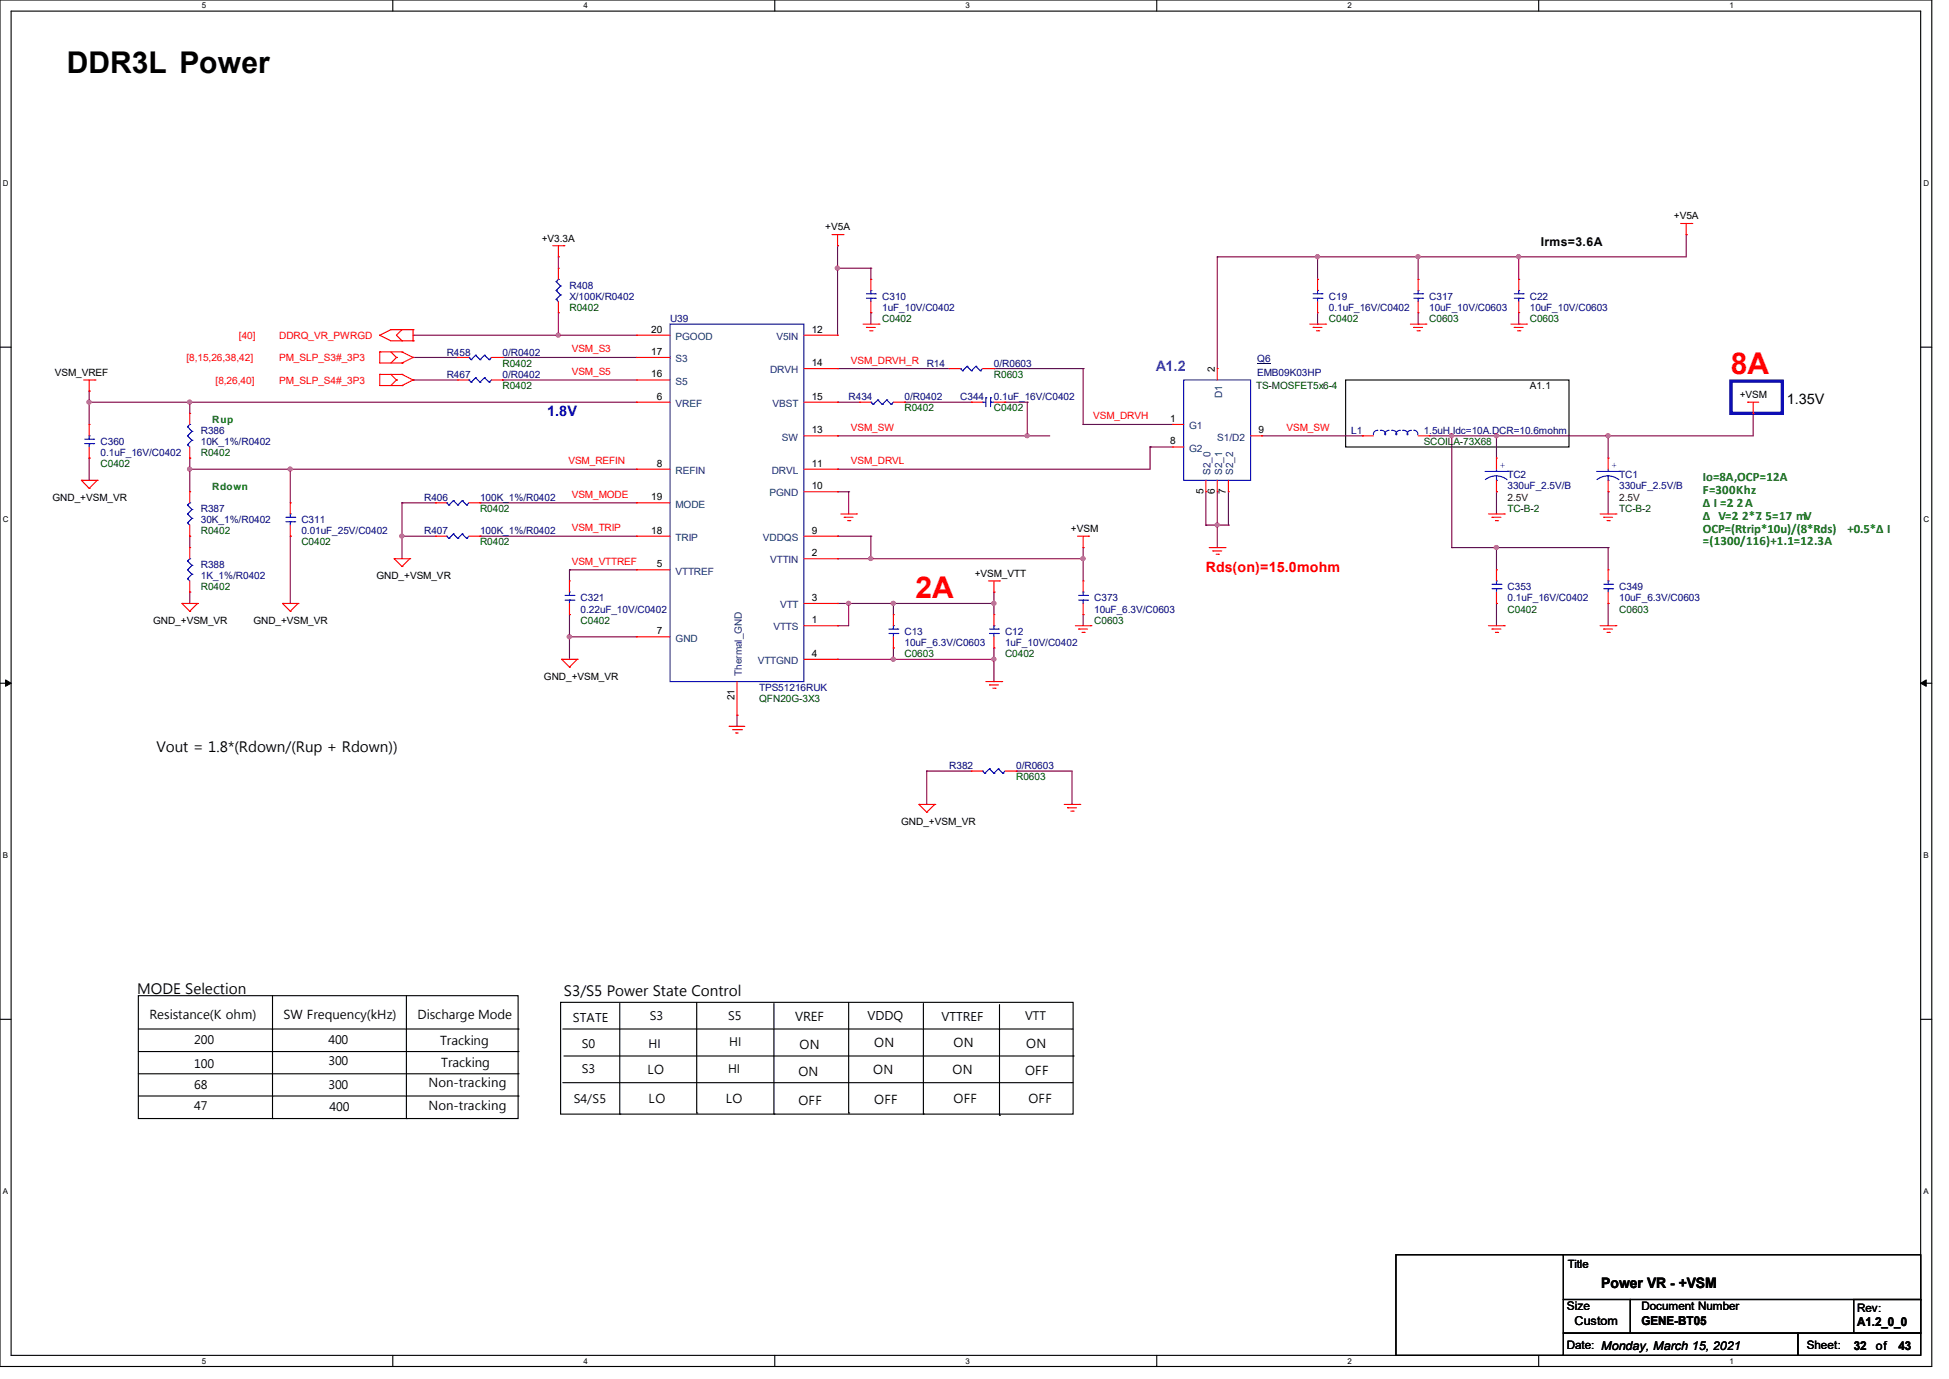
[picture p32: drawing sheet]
<svg xmlns="http://www.w3.org/2000/svg" width="297mm" height="210mm" viewBox="0 0 297 210" stroke-linecap="round" stroke-linejoin="round" font-family="sans-serif">
<defs><g id="words">
<text font-size="4.6" x="10.2" y="11">DDR3L Power</text>
<g font-size="4.6" fill="#f00">
<text x="263.8" y="57">8A</text>
<text x="139.5" y="91">2A</text>
</g>
<text font-size="2.2" fill="#8000ff" x="176.1" y="56.5">A1.2</text>
<text font-size="2.2" fill="#00f" x="83.4" y="63.3">1.8V</text>
<g font-size="2.2">
<text x="272.3" y="61.6">1.35V</text>
<text x="23.8" y="114.5">Vout = 1.8*(Rdown/(Rup + Rdown))</text>
<text x="20.9" y="151.4">MODE Selection</text>
<text x="85.9" y="151.7">S3/S5 Power State Control</text>
<text x="244" y="196.1">Power VR - +VSM</text>
</g>
<text font-size="2.2" fill="#f00" x="183.8" y="87.1">Rds(on)=15.0mohm</text>
<g font-size="1.9">
<text x="234.8" y="37.4">Irms=3.6A</text>
<text x="22.8" y="155.2">Resistance(K ohm)</text>
<text x="43.2" y="155.2">SW Frequency(kHz)</text>
<text x="63.6" y="155.2">Discharge Mode</text>
<text x="121.2" y="155.5">VREF</text>
<text x="67.1" y="159.1">Tracking</text>
<text x="121.8" y="159.8">ON</text>
<text x="133.2" y="159.4">ON</text>
<text x="145.3" y="159.4">ON</text>
<text x="156.4" y="159.6">ON</text>
<text x="65.3" y="165.6">Non-tracking</text>
<text x="67.2" y="162.5">Tracking</text>
<text x="98.7" y="163.5">LO</text>
<text x="98.8" y="167.9">LO</text>
<text x="110.6" y="167.9">LO</text>
<text x="121.7" y="163.9">ON</text>
<text x="133.1" y="163.5">ON</text>
<text x="145.2" y="163.5">ON</text>
<text x="145.3" y="167.9">OFF</text>
<text x="156.2" y="163.7">OFF</text>
<text x="156.7" y="167.9">OFF</text>
<text x="65.3" y="169.1">Non-tracking</text>
<text x="121.7" y="168.3">OFF</text>
<text x="133.2" y="168.1">OFF</text>
<text x="239.9" y="201.8">Custom</text>
<text x="250.1" y="201.8">GENE-BT05</text>
<text x="283" y="202">A1.2_0_0</text>
<text x="282.5" y="205.6">32</text>
<text x="285.9" y="205.6">of</text>
<text x="289.3" y="205.6">43</text>
</g>
<g font-size="1.9" fill="#008000">
<text x="259.5" y="73.3">Io=8A,OCP=12A</text>
<text x="259.5" y="75.3">F=300Khz</text>
<text x="259.5" y="77.2">Δ I =2. 2A</text>
<text x="259.5" y="79.2">Δ V=2. 2*7. 5=17 mV</text>
<text x="259.5" y="81.1">OCP=(Rtrip*10u)/(8*Rds)</text>
<text x="259.5" y="83.1">=(1300/116)+1.1=12.3A</text>
<text x="281.5" y="81.1">+0.5*Δ I</text>
</g>
<g font-size="1.8">
<text x="87.3" y="155.7">STATE</text>
<text x="99" y="155.3">S3</text>
<text x="111" y="155.3">S5</text>
<text x="132.2" y="155.3">VDDQ</text>
<text x="143.5" y="155.5">VTTREF</text>
<text x="156.2" y="155.3">VTT</text>
<text x="29.6" y="159">200</text>
<text x="50" y="159">400</text>
<text x="88.6" y="159.7">S0</text>
<text x="98.8" y="159.7">HI</text>
<text x="111.1" y="159.3">HI</text>
<text x="29.6" y="162.6">100</text>
<text x="29.6" y="165.8">68</text>
<text x="50" y="162.3">300</text>
<text x="50" y="165.8">300</text>
<text x="88.6" y="163.4">S3</text>
<text x="111" y="163.4">HI</text>
<text x="29.6" y="169">47</text>
<text x="50.2" y="169.2">400</text>
<text x="87.5" y="168">S4/S5</text>
<text x="238.8" y="199.6">Size</text>
<text x="250.1" y="199.5">Document Number</text>
<text x="283" y="199.9">Rev:</text>
<text x="238.8" y="205.5">Date: Monday, March 15, 2021</text>
<text x="275.3" y="205.5">Sheet:</text>
</g>
<text font-size="1.7" x="238.9" y="193">Title</text>
<g font-size="1.5">
<text x="125.8" y="35.1">+V5A</text>
<text x="255.1" y="33.4">+V5A</text>
<text x="82.5" y="36.8">+V3.3A</text>
<text x="99.2" y="50.7">20</text>
<text x="123.7" y="50.7">12</text>
<text x="8.3" y="57.2">VSM_VREF</text>
<text x="99.2" y="57.5">16</text>
<text x="99.2" y="54.1">17</text>
<text x="123.7" y="55.8">14</text>
<text x="185.1" y="56.7" transform="rotate(-90 185.1 56.7)">2</text>
<text x="233.1" y="59.3">A1.1</text>
<text x="100.1" y="60.9">6</text>
<text x="123.7" y="60.9">15</text>
<text x="123.7" y="66">13</text>
<text x="178.3" y="64.3">1</text>
<text x="191.8" y="66">9</text>
<text x="265.1" y="60.6">+VSM</text>
<text x="100.1" y="71.1">8</text>
<text x="123.7" y="71.1">11</text>
<text x="178.3" y="67.7">8</text>
<text x="8" y="76.3">GND_+VSM_VR</text>
<text x="99.2" y="76.2">19</text>
<text x="123.7" y="74.5">10</text>
<text x="183.4" y="75.2" transform="rotate(-90 183.4 75.2)">5</text>
<text x="185.1" y="75.2" transform="rotate(-90 185.1 75.2)">6</text>
<text x="186.8" y="75.2" transform="rotate(-90 186.8 75.2)">7</text>
<text x="99.2" y="81.3">18</text>
<text x="123.7" y="81.3">9</text>
<text x="163.2" y="81">+VSM</text>
<text x="57.4" y="88.2">GND_+VSM_VR</text>
<text x="100.1" y="86.4">5</text>
<text x="123.7" y="84.7">2</text>
<text x="148.5" y="87.8">+VSM_VTT</text>
<text x="23.3" y="95">GND_+VSM_VR</text>
<text x="38.6" y="95">GND_+VSM_VR</text>
<text x="123.7" y="91.5">3</text>
<text x="123.7" y="94.9">1</text>
<text x="100.1" y="96.6">7</text>
<text x="123.7" y="100">4</text>
<text x="82.9" y="103.5">GND_+VSM_VR</text>
<text x="111.9" y="106.7" transform="rotate(-90 111.9 106.7)">21</text>
<text x="137.3" y="125.6">GND_+VSM_VR</text>
</g>
<g font-size="1.5" fill="#000080">
<text x="86.8" y="43.9">R408</text>
<text x="86.8" y="45.6">X/100K/R0402</text>
<text x="134.4" y="45.6">C310</text>
<text x="134.4" y="47.3">1uF_10V/C0402</text>
<text x="202.5" y="45.6">C19</text>
<text x="202.5" y="47.3">0.1uF_16V/C0402</text>
<text x="217.8" y="45.6">C317</text>
<text x="217.8" y="47.3">10uF_10V/C0603</text>
<text x="233.1" y="45.6">C22</text>
<text x="233.1" y="47.3">10uF_10V/C0603</text>
<text x="102.1" y="49">U39</text>
<text x="68.1" y="54.1">R458</text>
<text x="68.1" y="57.5">R467</text>
<text x="76.6" y="54.1">0/R0402</text>
<text x="76.6" y="57.5">0/R0402</text>
<text x="141.2" y="55.8">R14</text>
<text x="151.5" y="55.8">0/R0603</text>
<text x="191.6" y="55.2">Q6</text>
<text x="191.6" y="57.2">EMB09K03HP</text>
<text x="129.3" y="61">R434</text>
<text x="137.8" y="61">0/R0402</text>
<text x="146.3" y="61">C344</text>
<text x="151.5" y="61">0.1uF_16V/C0402</text>
<text x="15.3" y="67.8">C360</text>
<text x="15.3" y="69.5">0.1uF_16V/C0402</text>
<text x="30.6" y="66">R386</text>
<text x="30.6" y="67.8">10K_1%/R0402</text>
<text x="205.9" y="66">L1</text>
<text x="217" y="66">1.5uH.Idc=10A.DCR=10.6mohm</text>
<text x="30.6" y="78">R387</text>
<text x="64.6" y="76.3">R406</text>
<text x="73.2" y="76.3">100K_1%/R0402</text>
<text x="229.7" y="72.9">TC2</text>
<text x="229.7" y="74.5">330uF_2.5V/B</text>
<text x="246.8" y="72.9">TC1</text>
<text x="246.8" y="74.5">330uF_2.5V/B</text>
<text x="30.6" y="79.7">30K_1%/R0402</text>
<text x="45.9" y="79.7">C311</text>
<text x="45.9" y="81.4">0.01uF_25V/C0402</text>
<text x="64.6" y="81.4">R407</text>
<text x="73.2" y="81.4">100K_1%/R0402</text>
<text x="30.6" y="86.5">R388</text>
<text x="30.6" y="88.2">1K_1%/R0402</text>
<text x="229.7" y="89.9">C353</text>
<text x="246.8" y="89.9">C349</text>
<text x="88.5" y="91.6">C321</text>
<text x="88.5" y="93.3">0.22uF_10V/C0402</text>
<text x="166.7" y="91.6">C373</text>
<text x="166.7" y="93.3">10uF_6.3V/C0603</text>
<text x="229.7" y="91.6">0.1uF_16V/C0402</text>
<text x="246.8" y="91.6">10uF_6.3V/C0603</text>
<text x="137.8" y="96.7">C13</text>
<text x="137.8" y="98.4">10uF_6.3V/C0603</text>
<text x="153.2" y="96.7">C12</text>
<text x="153.2" y="98.4">1uF_10V/C0402</text>
<text x="115.7" y="105.2">TPS51216RUK</text>
<text x="144.7" y="117.1">R382</text>
<text x="154.9" y="117.1">0/R0603</text>
</g>
<g font-size="1.5" fill="#004000">
<text x="86.8" y="47.3">R0402</text>
<text x="134.4" y="49">C0402</text>
<text x="202.5" y="49">C0402</text>
<text x="217.8" y="49">C0603</text>
<text x="233.1" y="49">C0603</text>
<text x="76.6" y="55.8">R0402</text>
<text x="76.6" y="59.3">R0402</text>
<text x="151.5" y="57.5">R0603</text>
<text x="191.4" y="59.3">TS-MOSFET5x6-4</text>
<text x="137.8" y="62.7">R0402</text>
<text x="151.5" y="62.7">C0402</text>
<text x="15.3" y="71.2">C0402</text>
<text x="30.6" y="69.5">R0402</text>
<text x="217" y="67.8">SCOILA-73X68</text>
<text x="73.2" y="78">R0402</text>
<text x="229.7" y="78">TC-B-2</text>
<text x="246.8" y="78">TC-B-2</text>
<text x="30.6" y="81.4">R0402</text>
<text x="45.9" y="83.1">C0402</text>
<text x="73.2" y="83.1">R0402</text>
<text x="30.6" y="89.9">R0402</text>
<text x="88.5" y="95">C0402</text>
<text x="166.7" y="95">C0603</text>
<text x="229.7" y="93.3">C0402</text>
<text x="246.8" y="93.3">C0603</text>
<text x="137.8" y="100.1">C0603</text>
<text x="153.2" y="100.1">C0402</text>
<text x="115.7" y="106.9">QFN20G-3X3</text>
<text x="154.9" y="118.8">R0603</text>
</g>
<g font-size="1.5" fill="#f00">
<text x="36.4" y="51.6">[40]</text>
<text x="42.5" y="51.6">DDRQ_VR_PWRGD</text>
<text x="87.1" y="53.7">VSM_S3</text>
<text x="28.4" y="55">[8,15,26,38,42]</text>
<text x="32.9" y="58.4">[8,26,40]</text>
<text x="42.5" y="55">PM_SLP_S3#_3P3</text>
<text x="42.5" y="58.4">PM_SLP_S4#_3P3</text>
<text x="87.1" y="57.1">VSM_S5</text>
<text x="129.7" y="55.4">VSM_DRVH_R</text>
<text x="129.7" y="65.6">VSM_SW</text>
<text x="166.6" y="63.9">VSM_DRVH</text>
<text x="196" y="65.6">VSM_SW</text>
<text x="86.6" y="70.7">VSM_REFIN</text>
<text x="129.7" y="70.7">VSM_DRVL</text>
<text x="87.1" y="75.8">VSM_MODE</text>
<text x="87.1" y="80.9">VSM_TRIP</text>
<text x="87.1" y="86">VSM_VTTREF</text>
</g>
<g font-size="1.5" fill="#004080">
<text x="103" y="51.8">PGOOD</text>
<text x="118.3" y="51.8">V5IN</text>
<text x="103" y="58.6">S5</text>
<text x="103" y="55.2">S3</text>
<text x="117.3" y="56.9">DRVH</text>
<text x="103" y="62">VREF</text>
<text x="117.7" y="62">VBST</text>
<text x="181.2" y="65.4">G1</text>
<text x="186.2" y="60.7" transform="rotate(-90 186.2 60.7)">D1</text>
<text x="119.1" y="67.1">SW</text>
<text x="181.2" y="68.8">G2</text>
<text x="185.5" y="67.1">S1/D2</text>
<text x="103" y="77.3">MODE</text>
<text x="103" y="72.2">REFIN</text>
<text x="117.3" y="75.6">PGND</text>
<text x="117.6" y="72.2">DRVL</text>
<text x="184.5" y="72.3" transform="rotate(-90 184.5 72.3)">S2_0</text>
<text x="186.2" y="72.3" transform="rotate(-90 186.2 72.3)">S2_1</text>
<text x="187.9" y="72.3" transform="rotate(-90 187.9 72.3)">S2_2</text>
<text x="103" y="82.4">TRIP</text>
<text x="116.2" y="82.4">VDDQS</text>
<text x="103" y="87.5">VTTREF</text>
<text x="117.4" y="85.8">VTTIN</text>
<text x="118.9" y="92.6">VTT</text>
<text x="103" y="97.7">GND</text>
<text x="115.5" y="101.1">VTTGND</text>
<text x="117.9" y="96">VTTS</text>
<text x="113" y="103" transform="rotate(-90 113 103)">Thermal_GND</text>
</g>
<g font-size="1.5" fill="#008000">
<text x="32.3" y="64.4">Rup</text>
<text x="32.3" y="74.6">Rdown</text>
</g>
<g font-size="1.5" fill="#400000">
<text x="229.7" y="76.3">2.5V</text>
<text x="246.8" y="76.3">2.5V</text>
</g>
<g font-size="1.4" fill="#00f">
<text x="228.6" y="71.3">+</text>
<text x="245.6" y="71.3">+</text>
</g>
<g font-size="1.2">
<text x="30.8" y="1.3">5</text>
<text x="88.9" y="1.3">4</text>
<text x="147.2" y="1.3">3</text>
<text x="205.4" y="1.3">2</text>
<text x="263.6" y="1.3">1</text>
<text x=".4" y="28.4">D</text>
<text x="293.1" y="28.4">D</text>
<text x=".4" y="79.5">C</text>
<text x="293.1" y="79.5">C</text>
<text x=".4" y="130.7">B</text>
<text x="293.1" y="130.7">B</text>
<text x=".4" y="181.9">A</text>
<text x="293.1" y="181.9">A</text>
<text x="30.8" y="207.7">5</text>
<text x="88.9" y="207.7">4</text>
<text x="147.2" y="207.7">3</text>
<text x="205.4" y="207.7">2</text>
<text x="263.6" y="207.7">1</text>
</g>
</g></defs>
<path d="M0 0h294.4v208.1h-294.4zM1.7 1.7h291v204.7h-291z" fill="none" stroke="#000" stroke-width=".17"/>
<g fill="#fff">
<path d="M30.8 .2h.6v1.3h-.6z"/>
<path d="M30.8 206.6h.6v1.3h-.6z"/>
</g>
<path d="M59.9 0v1.7M59.9 206.4v1.7" fill="none" stroke="#000" stroke-width=".17"/>
<g fill="#fff">
<path d="M88.9 .2h.7v1.3h-.7z"/>
<path d="M88.9 206.6h.7v1.3h-.7z"/>
</g>
<path d="M118.1 0v1.7M118.1 206.4v1.7" fill="none" stroke="#000" stroke-width=".17"/>
<g fill="#fff">
<path d="M147.2 .2h.6v1.3h-.6z"/>
<path d="M147.2 206.6h.6v1.3h-.6z"/>
</g>
<path d="M176.3 0v1.7M176.3 206.4v1.7" fill="none" stroke="#000" stroke-width=".17"/>
<g fill="#fff">
<path d="M205.4 .2h.6v1.3h-.6z"/>
<path d="M205.4 206.6h.6v1.3h-.6z"/>
</g>
<path d="M234.5 0v1.7M234.5 206.4v1.7" fill="none" stroke="#000" stroke-width=".17"/>
<g fill="#fff">
<path d="M263.6 .2h.6v1.3h-.6z"/>
<path d="M263.6 206.6h.6v1.3h-.6z"/>
<path d="M.4 27.3h.9v1.3h-.9z"/>
<path d="M293.1 27.3h.9v1.3h-.9z"/>
<path d="M.4 78.4h.9v1.4h-.9z"/>
<path d="M293.1 78.4h.9v1.4h-.9z"/>
</g>
<path d="M0 52.9h1.7M292.7 52.9h1.7" fill="none" stroke="#000" stroke-width=".17"/>
<g fill="#fff">
<path d="M.4 129.6h.8v1.4h-.8z"/>
<path d="M293.1 129.6h.8v1.4h-.8z"/>
</g>
<path d="M0 104.1h1.7M292.7 104.1h1.7" fill="none" stroke="#000" stroke-width=".17"/>
<path d="M.8 103.5l.9 .6-.9 .4zM292.7 104.1l.8-.6v1z" fill="#000" stroke="#000" stroke-width=".15"/>
<g fill="#fff">
<path d="M.4 180.8h.8v1.4h-.8z"/>
<path d="M293.1 180.8h.8v1.4h-.8z"/>
</g>
<g fill="none" stroke="#000" stroke-width=".17">
<path d="M205.1 57.9h34v10.2h-34zM0 155.2h1.7M21.1 151.6h57.9v18.7h-57.9zM21.1 156.7h57.9M41.5 151.6v18.7M61.9 151.6v18.7M79 156.7h.1M85.4 152.7h78.1v17h-78.1zM85.8 156.7h77.6M94.4 152.8v16.9M106.2 152.7v16.8M117.9 152.8v16.9"/>
<path d="M129.3 152.7v16.8M140.7 152.8v16.9M152.3 153v16.8M163.4 156.7h.1M292.7 155.2h1.7M21.1 160.1h57.9M21.1 163.5h57.9M21.1 166.9h57.9M41.5 170.3h.1M61.9 170.3h.1M79 160.1h.1M79 163.5h.1"/>
<path d="M79 166.9h.1M85.8 164.9h77.6M85.9 160.8h77.6M94.4 169.7h.1M106.2 169.5h.1M117.9 169.7h.1M129.3 169.5h.1M140.7 169.7h.1M152.3 169.8h.1M163.4 164.9h.1M163.5 160.8h.1M212.7 191.1h25.6v15.3h-25.6z"/>
<path d="M238.3 197.9h10.2v5.1h-10.2zM238.3 191.1h54.4v6.8h-54.4zM248.5 197.9h44.2v5.1h-44.2zM282.5 197.9h10.2v5.1h-10.2zM238.3 203h35.7v3.4h-35.7zM274 203h18.7v3.4h-18.7z"/>
</g>
<path d="M263.8 58h7.8v4.9h-7.8z" fill="none" stroke="#00f" stroke-width=".51"/>
<g fill="none" stroke="#800040" stroke-width=".17">
<path d="M85.1 39.1h.1M85.1 39.1v1.8M127.6 37.4h.1M127.6 37.4v13.7M185.5 39.1h.1M185.5 39.1v17M200.8 39.1h.1M200.8 39.1v3.4M216.1 39.1h.1M216.1 39.1v3.4M231.4 39.1h.1M231.4 39.1v3.4"/>
<path d="M257 35.7h.1M257 35.7v3.4h-71.5M13.6 59.6h.1M13.6 59.6v5M62.9 51.1h.1M62.9 54.4h.1M62.9 57.9h.1M62.9 51.1h34.1M62.9 57.9h6.9M62.9 54.4h6.9M76.6 57.9h.1M76.6 54.4h.1"/>
<path d="M76.6 57.9h20.4M76.6 54.4h20.4M85.1 47.6h.1M85.1 51.1h.1M85.1 47.6v3.5M127.6 56.1h.1M127.6 40.9h.1M127.6 56.1h17.1M127.6 40.9h5.1M132.7 47.6h.1M132.7 40.9h.1M132.7 40.9v1.6"/>
<path d="M132.7 47.6v1.8M151.5 56.1h.1M151.5 56.1h13.6M165.1 56.1h.1M165.1 56.1v8.5M200.8 49.4h.1M200.8 47.6v1.8M216.1 49.4h.1M216.1 47.6v1.8M231.4 49.4h.1M231.4 47.6v1.8M13.6 61.3h.1"/>
<path d="M13.6 69.8h.1M13.6 69.8v3.4M13.6 61.3h83.4M28.9 61.3h.1M28.9 69.8h.1M28.9 71.5h.1M28.9 61.3v1.6M28.9 69.8v5.1M28.9 71.5h68.1M44.2 71.5h.1M44.2 71.5v5.1M61.3 76.6h.1"/>
<path d="M61.3 76.6v8.5M61.3 76.6h5.1M73.2 76.6h.1M73.2 76.6h23.8M127.6 71.5h.1M127.6 66.4h.1M127.6 74.9h.1M127.6 61.3h.1M127.6 66.4h32.4M127.6 61.3h3.4M127.6 74.9h1.7M129.3 74.9h.1"/>
<path d="M129.3 74.9v3.4M137.8 61.3h.1M137.8 61.3h10.2M153.2 61.3h.1M153.2 61.3h3.3M156.5 66.4h.1M156.5 61.3h.1M156.5 61.3v5.1M165.1 64.6h.1M165.1 64.6h13.6M175.3 68.1h.1M175.3 68.1v3.4h-47.7"/>
<path d="M175.3 68.1h3.4M183.8 80h.1M183.8 74.9v5.1M183.8 80h3.4M185.5 80h.1M185.5 74.9v8.5M187.2 80h.1M187.2 74.9v5.1M192.3 66.4h15.3M207.6 66.4h.1M221.2 66.4h.1M221.2 66.4v17"/>
<path d="M228 74.9h.1M228 66.4h.1M228 66.4v3.4M228 74.9v3.4M245.1 66.4h.1M245.1 74.9h.1M245.1 66.4v3.4M245.1 74.9v3.4M267.2 62.9h.1M267.2 62.9v3.5h-49.4M28.9 81.7h.1M28.9 90.2h.1"/>
<path d="M28.9 81.7v1.7M28.9 90.2v1.7M44.2 81.7h.1M44.2 81.7v10.2M61.3 81.7h.1M61.3 81.7h5.1M73.2 81.7h.1M73.2 81.7h23.8M86.8 86.8h.1M86.8 97h.1M86.8 93.6h.1M86.8 86.8h10.2"/>
<path d="M86.8 86.8v1.7M86.8 93.6v6.8M86.8 97h10.2M127.6 91.9h.1M127.6 81.7h.1M127.6 95.3h.1M127.6 85.1h.1M127.6 81.7h5.1M127.6 85.1h37.5M127.6 91.9h23.9M129.3 91.9h.1M129.3 91.9v3.4h-1.7"/>
<path d="M132.7 85.1h.1M132.7 81.7h.1M132.7 81.7v3.4M136.1 91.9h.1M136.1 98.7h.1M136.1 91.9v1.7M136.1 98.7v1.7M151.5 91.9h.1M151.5 90.2h.1M151.5 98.7h.1M151.5 90.2v3.4M151.5 98.7v5.1"/>
<path d="M165.1 85.1h.1M165.1 83.4h.1M165.1 93.6h.1M165.1 83.4v5.1M165.1 93.6v1.7M221.2 83.4h.1M221.2 83.4h23.9M228 83.4h.1M228 91.9h.1M228 83.4v3.4M228 91.9v3.4M245.1 83.4h.1"/>
<path d="M245.1 91.9h.1M245.1 83.4v3.4M245.1 91.9v3.4M112.3 108.9h.1M112.3 108.9v1.7M127.6 100.4h.1M127.6 100.4h23.9M136.1 100.4h.1M141.2 117.4h.1M141.2 117.4h6.8M141.2 117.4v5.1M151.5 100.4h.1"/>
<path d="M154.9 117.4h.1M154.9 117.4h8.5v5.1M141.2 122.5h.1M163.4 122.5h.1"/>
</g>
<g fill="#f0f" stroke="#f0f" stroke-width=".17">
<circle cx="245.1" cy="66.4" r=".31"/>
<circle cx="85.1" cy="51" r=".31"/>
<circle cx="165" cy="85.1" r=".31"/>
<circle cx="132.7" cy="85.1" r=".31"/>
<circle cx="129.3" cy="91.9" r=".31"/>
<circle cx="151.5" cy="100.4" r=".31"/>
<circle cx="136.1" cy="100.4" r=".31"/>
<circle cx="156.5" cy="66.4" r=".31"/>
<circle cx="228" cy="66.4" r=".31"/>
<circle cx="221.2" cy="66.4" r=".31"/>
<circle cx="231.4" cy="39.1" r=".31"/>
<circle cx="216.1" cy="39.1" r=".31"/>
<circle cx="86.8" cy="97" r=".31"/>
<circle cx="151.5" cy="91.9" r=".31"/>
<circle cx="136.1" cy="91.9" r=".31"/>
<circle cx="127.6" cy="40.8" r=".31"/>
<circle cx="28.9" cy="61.2" r=".31"/>
<circle cx="28.9" cy="71.4" r=".31"/>
<circle cx="13.6" cy="61.2" r=".31"/>
<circle cx="44.2" cy="71.4" r=".31"/>
<circle cx="228" cy="83.4" r=".31"/>
<circle cx="61.2" cy="81.6" r=".31"/>
<circle cx="200.8" cy="39.1" r=".31"/>
<circle cx="185.5" cy="79.9" r=".31"/>
</g>
<g fill="none" stroke="#f00" stroke-width=".17">
<path d="M84.2 37.4h1.7M85.1 39.1h.1M85.1 37.4v1.7M85.9 37.4h.1M126.8 35.7h1.7M127.6 37.4h.1M127.6 35.7v1.7M128.5 35.7h.1M256.1 34h1.7M257 35.7h.1M257 34v1.7M257.8 34h.1"/>
<path d="M12.7 57.9h1.8M13.6 59.6h.1M13.6 57.9v1.7M14.5 57.9h.1M57.9 51.1h.1M57.9 53.6h.1M57.9 57h.1M57.9 51.1l1.7 .8h3.3M57.9 53.6v1.7h3.4M57.9 53.6h3.4M57.9 57v1.7h3.4M57.9 57h3.4"/>
<path d="M59.6 50.2h.1M59.6 50.2l-1.7 .9M59.6 50.2h3.3M59.6 53.6l.8 .8M59.6 57l.8 .9M60.4 54.4h.1M60.4 57.9h.1M60.4 54.4l-.8 .9M60.4 57.9l-.8 .8M61.3 51.9h.1M61.3 50.2h.1M61.3 55.3h.1"/>
<path d="M61.3 53.6h.1M61.3 58.7h.1M61.3 57h.1M61.3 50.2l-.9 .9 .9 .8M61.3 53.6l1.6 .8M61.3 57l1.6 .9M62.9 51.9h.1M62.9 50.2h.1M62.9 54.4h.1M62.9 57.9h.1M62.9 50.2v1.7M62.9 54.4l-1.6 .9"/>
<path d="M62.9 57.9l-1.6 .8M69.8 54.4h.1M69.8 57.9h.1M69.8 57.9h1.7M69.8 54.4h1.7M74.9 57.9h1.7M74.9 54.4h1.7M76.6 54.4h.1M76.6 57.9h.1M85.1 47.6h.1M85.1 40.9h.1M85.1 40.9v1.6"/>
<path d="M85.1 45.9v1.7M97 51.1h.1M97 57.9h.1M97 54.4h.1M97 57.9h5.1M97 54.4h5.1M97 51.1h5.1M122.5 51.1h5.1M122.5 56.1h5.1M127.6 51.1h.1M127.6 56.1h.1M131.5 49.4h2.4"/>
<path d="M132 49.9h.1M132 49.9h1.4M132.5 50.4h.4M132.7 47.6h.1M132.7 42.5h.1M132.7 42.5v1.7M132.7 45.9v1.7M132.9 50.4h.1M133.9 49.4h.1M144.7 56.1h.1M144.7 56.1h1.6M149.7 56.1h1.8"/>
<path d="M151.5 56.1h.1M185.5 56.1h.1M185.5 56.1v1.8M199.6 49.4h2.4M200.1 49.9h.1M200.1 49.9h1.4M200.6 50.4h.4M200.8 47.6h.1M200.8 42.5h.1M200.8 42.5v1.7M200.8 45.9v1.7M201 50.4h.1"/>
<path d="M202 49.4h.1M214.9 49.4h2.4M215.4 49.9h.1M215.4 49.9h1.4M215.9 50.4h.4M216.1 47.6h.1M216.1 42.5h.1M216.1 42.5v1.7M216.1 45.9v1.7M216.3 50.4h.1M217.3 49.4h.1M230.3 49.4h2.3"/>
<path d="M230.8 49.9h.1M230.8 49.9h1.3M231.3 50.4h.3M231.4 47.6h.1M231.4 42.5h.1M231.4 42.5v1.7M231.4 45.9v1.7M231.6 50.4h.1M232.6 49.4h.1M12.4 73.2h.1M12.4 73.2h2.4M12.4 73.2l1.2 1.2"/>
<path d="M13.6 74.4h.1M13.6 69.8h.1M13.6 64.6h.1M13.6 64.6v1.8M13.6 68.1v1.7M14.8 73.2h.1M14.8 73.2l-1.2 1.2M28.9 69.8h.1M28.9 62.9h.1M28.9 74.9h.1M28.9 62.9v1.7M28.9 68.1v1.7"/>
<path d="M28.9 74.9v1.7M28.9 80v1.7M44.2 76.6h.1M44.2 76.6v1.7M44.2 80v1.7M66.4 76.6h.1M66.4 76.6h1.7M71.5 76.6h1.7M73.2 76.6h.1M97 61.3h.1M97 76.6h.1M97 71.5h.1"/>
<path d="M97 61.3h5.1M97 76.6h5.1M97 71.5h5.1M122.5 61.3h5.1M122.5 66.4h5.1M122.5 74.9h5.1M122.5 71.5h5.1M127.6 74.9h.1M127.6 61.3h.1M127.6 66.4h.1M127.6 71.5h.1M128.1 78.3h2.4"/>
<path d="M128.7 78.8h.1M128.7 78.8h1.3M129.2 79.3h.3M129.5 79.3h.1M130.5 78.3h.1M131 61.3h.1M131 61.3h1.7M136.1 61.3h1.7M137.8 61.3h.1M148 61.3h.1M148 61.3h1.7M151.5 61.3h1.7"/>
<path d="M153.2 61.3h.1M178.7 64.6h.1M178.7 68.1h.1M178.7 64.6h1.7M178.7 68.1h1.7M183.8 74.9h.1M183.8 73.2v1.7M185.5 74.9h.1M185.5 73.2v1.7M187.2 74.9h.1M187.2 73.2v1.7M190.6 66.4h1.7"/>
<path d="M192.3 66.4h.1M207.6 66.4h.1M207.6 66.4h1.7M216.1 66.4h1.7M217.8 66.4h.1M226.8 78.3h2.4M227.4 78.8h.1M227.4 78.8h1.3M227.9 79.3h.3M228 69.8h.1M228 74.9h.1M228 69.8v1.7"/>
<path d="M228 73.2v1.7M228.2 79.3h.1M229.2 78.3h.1M243.8 78.3h2.5M244.4 78.8h.1M244.4 78.8h1.3M244.9 79.3h.3M245.1 69.8h.1M245.1 74.9h.1M245.1 69.8v1.7M245.1 73.2v1.7M245.2 79.3h.1"/>
<path d="M246.3 78.3h.1M266.3 61.3h.1M266.3 61.3h1.7M267.2 62.9h.1M267.2 61.3v1.6M27.7 91.9h.1M27.7 91.9h2.4M27.7 91.9l1.2 1.2M28.9 93.1h.1M28.9 90.2h.1M28.9 83.4h.1M28.9 81.7h.1"/>
<path d="M28.9 83.4v1.7M28.9 88.5v1.7M30.1 91.9h.1M30.1 91.9l-1.2 1.2M43.1 91.9h.1M43.1 91.9h2.3M43.1 91.9l1.1 1.2M44.2 93.1h.1M44.2 81.7h.1M45.4 91.9h.1M45.4 91.9l-1.2 1.2M60.1 85.1h.1"/>
<path d="M60.1 85.1h2.3M60.1 85.1l1.2 1.2M61.3 86.3h.1M62.4 85.1h.1M62.4 85.1l-1.1 1.2M66.4 81.7h.1M66.4 81.7h1.7M71.5 81.7h1.7M73.2 81.7h.1M86.8 93.6h.1M86.8 88.5h.1M86.8 88.5v1.7"/>
<path d="M86.8 91.9v1.7M97 97h.1M97 81.7h.1M97 86.8h.1M97 81.7h5.1M97 97h5.1M97 86.8h5.1M122.5 95.3h5.1M122.5 91.9h5.1M122.5 85.1h5.1M122.5 81.7h5.1M127.6 91.9h.1"/>
<path d="M127.6 95.3h.1M127.6 85.1h.1M127.6 81.7h.1M136.1 98.7h.1M136.1 93.6h.1M136.1 93.6v1.7M136.1 97v1.7M150.6 88.5h1.7M151.5 90.2h.1M151.5 98.7h.1M151.5 93.6h.1M151.5 88.5v1.7"/>
<path d="M151.5 93.6v1.7M151.5 97v1.7M152.3 88.5h.1M163.9 95.3h2.3M164.2 81.7h1.7M164.4 95.8h.1M164.4 95.8h1.3M164.9 96.3h.3M165.1 83.4h.1M165.1 93.6h.1M165.1 88.5h.1M165.1 81.7v1.7"/>
<path d="M165.1 88.5v1.7M165.1 91.9v1.7M165.2 96.3h.1M165.9 81.7h.1M166.2 95.3h.1M184.3 83.4h2.4M184.8 83.9h.1M184.8 83.9h1.4M185.3 84.4h.4M185.7 84.4h.1M186.7 83.4h.1M226.8 95.3h2.4"/>
<path d="M227.4 95.8h.1M227.4 95.8h1.3M227.9 96.3h.3M228 91.9h.1M228 86.8h.1M228 86.8v1.7M228 90.2v1.7M228.2 96.3h.1M229.2 95.3h.1M243.8 95.3h2.5M244.4 95.8h.1M244.4 95.8h1.3"/>
<path d="M244.9 96.3h.3M245.1 91.9h.1M245.1 86.8h.1M245.1 86.8v1.7M245.1 90.2v1.7M245.2 96.3h.1M246.3 95.3h.1M85.6 100.4h.1M85.6 100.4h2.4M85.6 100.4l1.2 1.2M86.8 101.6h.1M88 100.4h.1"/>
<path d="M88 100.4l-1.2 1.2M111.1 110.6h.1M111.1 110.6h2.4M111.6 111.1h1.4M112.1 111.6h.1M112.1 111.6h.4M112.3 108.9h.1M112.3 103.8v5.1M113 111.1h.1M122.5 100.4h5.1M127.6 100.4h.1M148 117.4h.1"/>
<path d="M148 117.4h1.7M150.2 103.8h2.5M150.8 104.3h.1M150.8 104.3h1.3M151.3 104.8h.3M151.6 104.8h.1M152.7 103.8h.1M153.2 117.4h1.7M154.9 117.4h.1M140 122.5h.1M140 122.5h2.5M140 122.5l1.2 1.2"/>
<path d="M141.2 123.7h.1M142.5 122.5h.1M142.5 122.5l-1.3 1.2M162.2 122.5h2.3M162.7 123h.1M162.7 123h1.3M163.2 123.5h.3M163.5 123.5h.1M164.5 122.5h.1"/>
</g>
<g fill="none" stroke="#00f" stroke-width=".17">
<path d="M71.5 54.4h.1M71.5 57.9h.1M71.5 54.4l.3 .4M71.5 57.9l.3 .3M71.8 54.8h.1M71.8 58.2h.1M72.5 54.1h.1M72.5 57.5h.1M72.5 54.1l-.7 .7M72.5 54.1l.7 .7M72.5 57.5l-.7 .7M72.5 57.5l.7 .7"/>
<path d="M73.2 54.8h.1M73.2 58.2h.1M73.8 54.1h.1M73.8 57.5h.1M73.8 54.1l.7 .7M73.8 54.1l-.6 .7M73.8 57.5l.7 .7M73.8 57.5l-.6 .7M74.5 54.8h.1M74.5 58.2h.1M74.9 54.4l-.4 .4M74.9 57.9l-.4 .3"/>
<path d="M84.8 42.9h.1M84.8 45.6h.1M84.8 44.2h.1M84.8 42.9l.6 .7M84.8 45.6l.3 .3M84.8 44.2l.6 .7M85.1 42.5h.1M85.1 42.5l-.3 .4M85.4 44.9h.1M85.4 43.6h.1M85.4 44.9l-.6 .7M85.4 43.6l-.6 .6"/>
<path d="M102.1 49.4h20.4v54.4h-20.4zM132 44.7h1.4M132 45.4h1.4M132.7 44.2h.1M132.7 45.4h.1M132.7 44.2v.5M132.7 45.4v.5M133.4 44.7h.1M133.4 45.4h.1M146.3 56.1h.1M146.3 56.1l.4 .4M146.7 56.5h.1"/>
<path d="M147.4 55.8h.1M147.4 55.8l-.7 .7M147.4 55.8l.6 .7M148 56.5h.1M148.7 55.8h.1M148.7 55.8l.7 .7M148.7 55.8l-.7 .7M149.4 56.5h.1M149.7 56.1l-.3 .4M180.4 57.9h10.2v15.3h-10.2zM200.1 44.7h1.4M200.1 45.4h1.4"/>
<path d="M200.8 44.2h.1M200.8 45.4h.1M200.8 44.2v.5M200.8 45.4v.5M201.5 44.7h.1M201.5 45.4h.1M215.4 44.7h1.4M215.4 45.4h1.4M216.1 44.2h.1M216.1 45.4h.1M216.1 44.2v.5M216.1 45.4v.5"/>
<path d="M216.8 44.7h.1M216.8 45.4h.1M230.8 44.7h1.3M230.8 45.4h1.3M231.4 44.2h.1M231.4 45.4h.1M231.4 44.2v.5M231.4 45.4v.5M232.1 44.7h.1M232.1 45.4h.1M12.9 66.9h1.4M12.9 67.6h1.4"/>
<path d="M13.6 66.4h.1M13.6 67.6h.1M13.6 66.4v.5M13.6 67.6v.5M14.3 66.9h.1M14.3 67.6h.1M28.6 65h.1M28.6 67.7h.1M28.6 66.4h.1M28.6 76.9h.1M28.6 79.6h.1M28.6 78.3h.1"/>
<path d="M28.6 65l.7 .7M28.6 67.7l.3 .4M28.6 66.4l.7 .7M28.6 76.9l.7 .7M28.6 79.6l.3 .4M28.6 78.3l.7 .7M28.9 64.6h.1M28.9 76.6h.1M28.9 64.6l-.3 .4M28.9 76.6l-.3 .3M29.3 67.1h.1M29.3 65.7h.1"/>
<path d="M29.3 79h.1M29.3 77.6h.1M29.3 67.1l-.7 .6M29.3 65.7l-.7 .7M29.3 79l-.7 .6M29.3 77.6l-.7 .7M43.6 78.8h1.3M43.6 79.5h1.3M44.2 78.3h.1M44.2 79.5h.1M44.2 78.3v.5M44.2 79.5v.5"/>
<path d="M44.9 78.8h.1M44.9 79.5h.1M68.1 76.6h.1M68.1 76.6l.3 .3M68.4 76.9h.1M69.1 76.2h.1M69.1 76.2l-.7 .7M69.1 76.2l.7 .7M69.8 76.9h.1M70.4 76.2h.1M70.4 76.2l.7 .7M70.4 76.2l-.6 .7"/>
<path d="M71.1 76.9h.1M71.5 76.6l-.4 .3M132.7 61.3h.1M132.7 61.3l.4 .3M133.1 61.6h.1M133.8 60.9h.1M133.8 60.9l-.7 .7M133.8 60.9l.7 .7M134.5 61.6h.1M135.1 60.9h.1M135.1 60.9l.7 .7M135.1 60.9l-.6 .7"/>
<path d="M135.8 61.6h.1M136.1 61.3l-.3 .3M149.7 61.3h.1M149.7 61.3h.5M150.2 60.6h.1M150.2 60.6v1.3M151 60.6h.1M151 61.3h.1M151 61.3h.5M151 60.6v1.3M210 65.5a.59 .59 0 0 0-.7 .7M210.4 65.5a.63 .63 0 0 1 .7 .7"/>
<path d="M211.7 65.5a.59 .59 0 0 0-.7 .7M212.1 65.5a.63 .63 0 0 1 .7 .7M213.4 65.5a.59 .59 0 0 0-.7 .7M213.7 65.5a.63 .63 0 0 1 .8 .7M215.1 65.5a.59 .59 0 0 0-.7 .7M215.4 65.5h.1a.57 .57 0 0 1 .6 .7M226.3 71.8h3.4M228 73.2h.1M228 71.8h.1M228 72.5l-.7 .1-.9 .4M228 72.5l1.1 .2 .6 .4M228 71.5v.3"/>
<path d="M228 72.5v.7M229.7 71.8h.1M243.3 71.8h3.5M245.1 73.2h.1M245.1 71.8h.1M245.1 72.5l-.8 .1-.9 .4M245.1 72.5l1 .2 .6 .4M245.1 71.5v.3M245.1 72.5v.7M246.8 71.8h.1M28.6 85.4h.1M28.6 88.1h.1"/>
<path d="M28.6 86.8h.1M28.6 85.4l.7 .7M28.6 88.1l.3 .4M28.6 86.8l.7 .7M28.9 85.1h.1M28.9 85.1l-.3 .3M29.3 87.5h.1M29.3 86.1h.1M29.3 87.5l-.7 .6M29.3 86.1l-.7 .7M68.1 81.7h.1M68.1 81.7l.3 .3"/>
<path d="M68.4 82h.1M69.1 81.3h.1M69.1 81.3l-.7 .7M69.1 81.3l.7 .7M69.8 82h.1M70.4 81.3h.1M70.4 81.3l.7 .7M70.4 81.3l-.6 .7M71.1 82h.1M71.5 81.7l-.4 .3M86.1 90.7h1.4M86.1 91.4h1.4"/>
<path d="M86.8 90.2h.1M86.8 91.4h.1M86.8 90.2v.5M86.8 91.4v.5M87.5 90.7h.1M87.5 91.4h.1M135.5 95.8h1.3M135.5 96.5h1.3M136.1 95.3h.1M136.1 96.5h.1M136.1 95.3v.5M136.1 96.5v.5"/>
<path d="M136.8 95.8h.1M136.8 96.5h.1M150.8 95.8h1.3M150.8 96.5h1.3M151.5 95.3h.1M151.5 96.5h.1M151.5 95.3v.5M151.5 96.5v.5M152.1 95.8h.1M152.1 96.5h.1M164.4 90.7h1.3M164.4 91.4h1.3"/>
<path d="M165.1 90.2h.1M165.1 91.4h.1M165.1 90.2v.5M165.1 91.4v.5M165.7 90.7h.1M165.7 91.4h.1M227.4 89h1.3M227.4 89.7h1.3M228 88.5h.1M228 89.7h.1M228 88.5v.5M228 89.7v.5"/>
<path d="M228.7 89h.1M228.7 89.7h.1M244.4 89h1.3M244.4 89.7h1.3M245.1 88.5h.1M245.1 89.7h.1M245.1 88.5v.5M245.1 89.7v.5M245.7 89h.1M245.7 89.7h.1M149.7 117.4h.1M149.7 117.4l.4 .4"/>
<path d="M150.1 117.8h.1M150.8 117.1h.1M150.8 117.1l-.7 .7M150.8 117.1l.7 .7M151.5 117.8h.1M152.1 117.1h.1M152.1 117.1l.7 .7M152.1 117.1l-.6 .7M152.8 117.8h.1M153.2 117.4l-.4 .4"/>
</g>
<path d="M191.6 55.4h2" fill="none" stroke="#000080" stroke-width=".15"/>
<use href="#words"/>
</svg>
